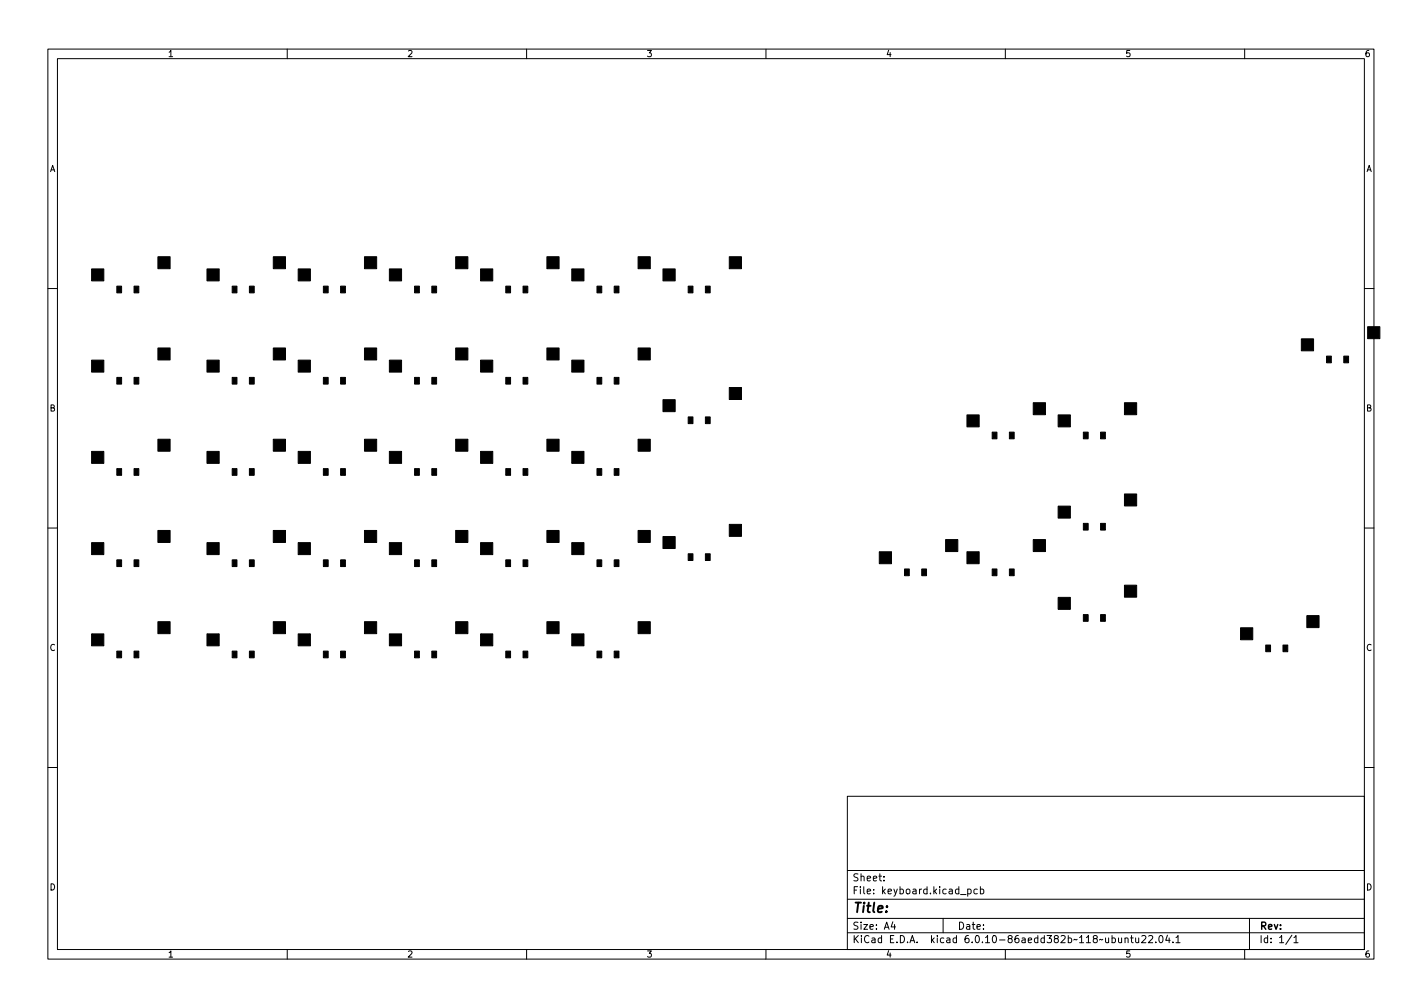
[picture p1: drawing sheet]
<svg xmlns="http://www.w3.org/2000/svg" width="297mm" height="210mm" viewBox="0 0 297 210" stroke-linecap="round" stroke-linejoin="round" font-family="sans-serif">
<defs><g id="words">
<text font-size="2.8" x="178" y="190.6">Title:</text>
<g font-size="2.1">
<text x="178" y="184">Sheet:</text>
<text x="178" y="186.7">File: keyboard.kicad_pcb</text>
<text x="178" y="196.9">KiCad E.D.A. kicad 6.0.10-86aedd382b~118~ubuntu22.04.1</text>
<text x="178" y="194.1">Size: A4</text>
<text x="200" y="194.1">Date:</text>
<text x="263" y="194.1">Rev:</text>
<text x="263" y="196.9">Id: 1/1</text>
</g>
<g font-size="1.8">
<text x="35" y="11.9">1</text>
<text x="85" y="11.9">2</text>
<text x="135" y="11.9">3</text>
<text x="185" y="11.9">4</text>
<text x="235" y="11.9">5</text>
<text x="285" y="11.9">6</text>
<text x="10.3" y="35.9">A</text>
<text x="285.3" y="35.9">A</text>
<text x="10.3" y="85.9">B</text>
<text x="285.3" y="85.9">B</text>
<text x="10.3" y="135.9">C</text>
<text x="285.3" y="135.9">C</text>
<text x="10.3" y="185.9">D</text>
<text x="285.3" y="185.9">D</text>
<text x="35" y="199.9">1</text>
<text x="85" y="199.9">2</text>
<text x="135" y="199.9">3</text>
<text x="185" y="199.9">4</text>
<text x="235" y="199.9">5</text>
<text x="285" y="199.9">6</text>
</g>
</g></defs>
<g fill="none" stroke="#000" stroke-width=".21">
<path d="M10 10.2h277v190.1h-277zM12 12.2h273v186.1h-273zM60 10.2v2M110 10.2v2M160 10.2v2M210 10.2v2M260 10.2v2M10 60.2h2M285 60.2h2M10 110.2h2M285 110.2h2M10 160.2h2"/>
<path d="M177 166.3h108v32h-108zM285 160.2h2M60 198.3v2M110 198.3v2M160 198.3v2M177 194.8h108M177 191.8h108M177 187.8h108M177 181.8h108M184.6 183.8v.1M184.6 183v.1M186.5 192.5l-.4 1h1"/>
<path d="M186.9 193v1M197 191.8v3M200.6 186.8h1.2M202.1 185.7l.5-.1 .3 .3-.2 .7h-.6M202.1 185.6v1.5M204.1 185.7l-.4-.1-.3 .3 .2 .7h.5M204.8 185.7l.4-.1 .3 .3-.1 .7h-.6M204.8 185.1v1.5M210 198.3v2M235 196l.2-.2 .4 .1v.9M235 195.8v1M236.1 195.8h.6"/>
<path d="M236.4 195.3v1.3l.3 .2M237.2 195.8l.1 1h.3l.3-.1M237.9 195.8v1M238.5 195.5l.6-.2 .3 .5-1 1h1M239.9 195.5l.6-.2 .3 .5-.9 1h.9M241.4 196.7v.1M242.3 195.4l.1-.1a.8 .8 0 0 1 .6 .8 .8 .8 0 0 1-.6 .7 1 1 0 0 1-.1-1.4zM243.9 195.3l-.4 1h.9M244.2 195.8v1M245 196.7v.1M245.6 195.8l.5-.5v1.5M245.6 196.8h.9"/>
<path d="M260 198.3v2M261 191.8v6.5M269.9 195.3l-1.3 1.9M270.3 195.8l.4-.5v1.5M270.3 196.8h.8"/>
</g>
<g fill="#000" stroke="#000" stroke-width=".21">
<path d="M19.1 56.1h2.6v2.5h-2.6zM33 53.6h2.5v2.5h-2.5zM43.2 56.1h2.6v2.5h-2.6zM57.1 53.6h2.5v2.5h-2.5zM62.3 56.1h2.5v2.5h-2.5zM76.1 53.6h2.6v2.5h-2.6zM81.3 56.1h2.6v2.5h-2.6zM95.2 53.6h2.5v2.5h-2.5zM100.4 56.1h2.5v2.5h-2.5zM114.2 53.6h2.6v2.5h-2.6zM119.4 56.1h2.6v2.5h-2.6zM133.3 53.6h2.5v2.5h-2.5z"/>
<path d="M138.5 56.1h2.5v2.5h-2.5zM152.3 53.6h2.6v2.5h-2.6zM19.1 75.2h2.6v2.5h-2.6zM24.4 59.7h1v1.4h-1zM28 59.7h1v1.4h-1zM33 72.7h2.5v2.5h-2.5zM43.2 75.2h2.6v2.5h-2.6zM48.5 59.7h1v1.4h-1zM52.1 59.7h1v1.4h-1zM57.1 72.7h2.5v2.5h-2.5zM62.3 75.2h2.5v2.5h-2.5zM67.6 59.7h1v1.4h-1z"/>
<path d="M71.1 59.7h1v1.4h-1zM76.1 72.7h2.6v2.5h-2.6zM81.3 75.2h2.6v2.5h-2.6zM86.6 59.7h1v1.4h-1zM90.2 59.7h1v1.4h-1zM95.2 72.7h2.5v2.5h-2.5zM100.4 75.2h2.5v2.5h-2.5zM105.7 59.7h1v1.4h-1zM109.2 59.7h1v1.4h-1zM114.2 72.7h2.6v2.5h-2.6zM119.4 75.2h2.6v2.5h-2.6zM124.7 59.7h1v1.4h-1z"/>
<path d="M128.3 59.7h1v1.4h-1zM133.3 72.7h2.5v2.5h-2.5zM143.8 59.7h1v1.4h-1zM147.3 59.7h1v1.4h-1zM271.8 70.8h2.6v2.5h-2.6zM277.1 74.4h1v1.4h-1zM280.7 74.4h1v1.4h-1zM285.7 68.2h2.5v2.5h-2.5zM19.1 94.2h2.6v2.5h-2.6zM24.4 78.8h1v1.4h-1zM24.4 97.8h1v1.4h-1zM28 78.8h1v1.4h-1z"/>
<path d="M28 97.8h1v1.4h-1zM33 91.7h2.5v2.5h-2.5zM43.2 94.2h2.6v2.5h-2.6zM48.5 78.8h1v1.4h-1zM48.5 97.8h1v1.4h-1zM52.1 78.8h1v1.4h-1zM52.1 97.8h1v1.4h-1zM57.1 91.7h2.5v2.5h-2.5zM62.3 94.2h2.5v2.5h-2.5zM67.6 78.8h1v1.4h-1zM67.6 97.8h1v1.4h-1zM71.1 78.8h1v1.4h-1z"/>
<path d="M71.1 97.8h1v1.4h-1zM76.1 91.7h2.6v2.5h-2.6zM81.3 94.2h2.6v2.5h-2.6zM86.6 78.8h1v1.4h-1zM86.6 97.8h1v1.4h-1zM90.2 78.8h1v1.4h-1zM90.2 97.8h1v1.4h-1zM95.2 91.7h2.5v2.5h-2.5zM100.4 94.2h2.5v2.5h-2.5zM105.7 78.8h1v1.4h-1zM105.7 97.8h1v1.4h-1zM109.2 78.8h1v1.4h-1z"/>
<path d="M109.2 97.8h1v1.4h-1zM114.2 91.7h2.6v2.5h-2.6zM119.4 94.2h2.6v2.5h-2.6zM124.7 78.8h1v1.4h-1zM124.7 97.8h1v1.4h-1zM128.3 78.8h1v1.4h-1zM128.3 97.8h1v1.4h-1zM133.3 91.7h2.5v2.5h-2.5zM138.5 83.5h2.5v2.5h-2.5zM143.8 87.1h1v1.4h-1zM147.3 87.1h1v1.4h-1zM152.3 80.9h2.6v2.5h-2.6z"/>
<path d="M202 86.6h2.5v2.5h-2.5zM207.3 90.2h1v1.4h-1zM210.8 90.2h1v1.4h-1zM215.8 84.1h2.6v2.5h-2.6zM221 86.6h2.6v2.5h-2.6zM226.3 90.2h1v1.4h-1zM229.9 90.2h1v1.4h-1zM234.9 84.1h2.5v2.5h-2.5zM19.1 113.3h2.6v2.5h-2.6zM24.4 116.9h1v1.4h-1zM28 116.9h1v1.4h-1zM33 110.8h2.5v2.5h-2.5z"/>
<path d="M43.2 113.3h2.6v2.5h-2.6zM48.5 116.9h1v1.4h-1zM52.1 116.9h1v1.4h-1zM57.1 110.8h2.5v2.5h-2.5zM62.3 113.3h2.5v2.5h-2.5zM67.6 116.9h1v1.4h-1zM71.1 116.9h1v1.4h-1zM76.1 110.8h2.6v2.5h-2.6zM81.3 113.3h2.6v2.5h-2.6zM86.6 116.9h1v1.4h-1zM90.2 116.9h1v1.4h-1zM95.2 110.8h2.5v2.5h-2.5z"/>
<path d="M100.4 113.3h2.5v2.5h-2.5zM105.7 116.9h1v1.4h-1zM109.2 116.9h1v1.4h-1zM114.2 110.8h2.6v2.5h-2.6zM119.4 113.3h2.6v2.5h-2.6zM124.7 116.9h1v1.4h-1zM128.3 116.9h1v1.4h-1zM133.3 110.8h2.5v2.5h-2.5zM138.5 112h2.5v2.5h-2.5zM143.8 115.6h1v1.4h-1zM147.3 115.6h1v1.4h-1zM152.3 109.5h2.6v2.5h-2.6z"/>
<path d="M183.7 115.2h2.5v2.5h-2.5zM197.5 112.7h2.6v2.5h-2.6zM202 115.2h2.5v2.5h-2.5zM215.8 112.7h2.6v2.5h-2.6zM221 105.7h2.6v2.5h-2.6zM226.3 109.3h1v1.4h-1zM229.9 109.3h1v1.4h-1zM234.9 103.1h2.5v2.5h-2.5zM19.1 132.3h2.6v2.5h-2.6zM24.4 135.9h1v1.4h-1zM28 135.9h1v1.4h-1zM33 129.8h2.5v2.5h-2.5z"/>
<path d="M43.2 132.3h2.6v2.5h-2.6zM48.5 135.9h1v1.4h-1zM52.1 135.9h1v1.4h-1zM57.1 129.8h2.5v2.5h-2.5zM62.3 132.3h2.5v2.5h-2.5zM67.6 135.9h1v1.4h-1zM71.1 135.9h1v1.4h-1zM76.1 129.8h2.6v2.5h-2.6zM81.3 132.3h2.6v2.5h-2.6zM86.6 135.9h1v1.4h-1zM90.2 135.9h1v1.4h-1zM95.2 129.8h2.5v2.5h-2.5z"/>
<path d="M100.4 132.3h2.5v2.5h-2.5zM105.7 135.9h1v1.4h-1zM109.2 135.9h1v1.4h-1zM114.2 129.8h2.6v2.5h-2.6zM119.4 132.3h2.6v2.5h-2.6zM124.7 135.9h1v1.4h-1zM128.3 135.9h1v1.4h-1zM133.3 129.8h2.5v2.5h-2.5zM188.9 118.8h1v1.4h-1zM192.5 118.8h1v1.4h-1zM207.3 118.8h1v1.4h-1zM210.8 118.8h1v1.4h-1z"/>
<path d="M221 124.7h2.6v2.5h-2.6zM226.3 128.3h1v1.4h-1zM229.9 128.3h1v1.4h-1zM234.9 122.2h2.5v2.5h-2.5zM259.1 131.1h2.6v2.5h-2.6zM264.4 134.7h1v1.4h-1zM268 134.7h1v1.4h-1zM273 128.5h2.5v2.5h-2.5z"/>
</g>
<use href="#words"/>
</svg>
